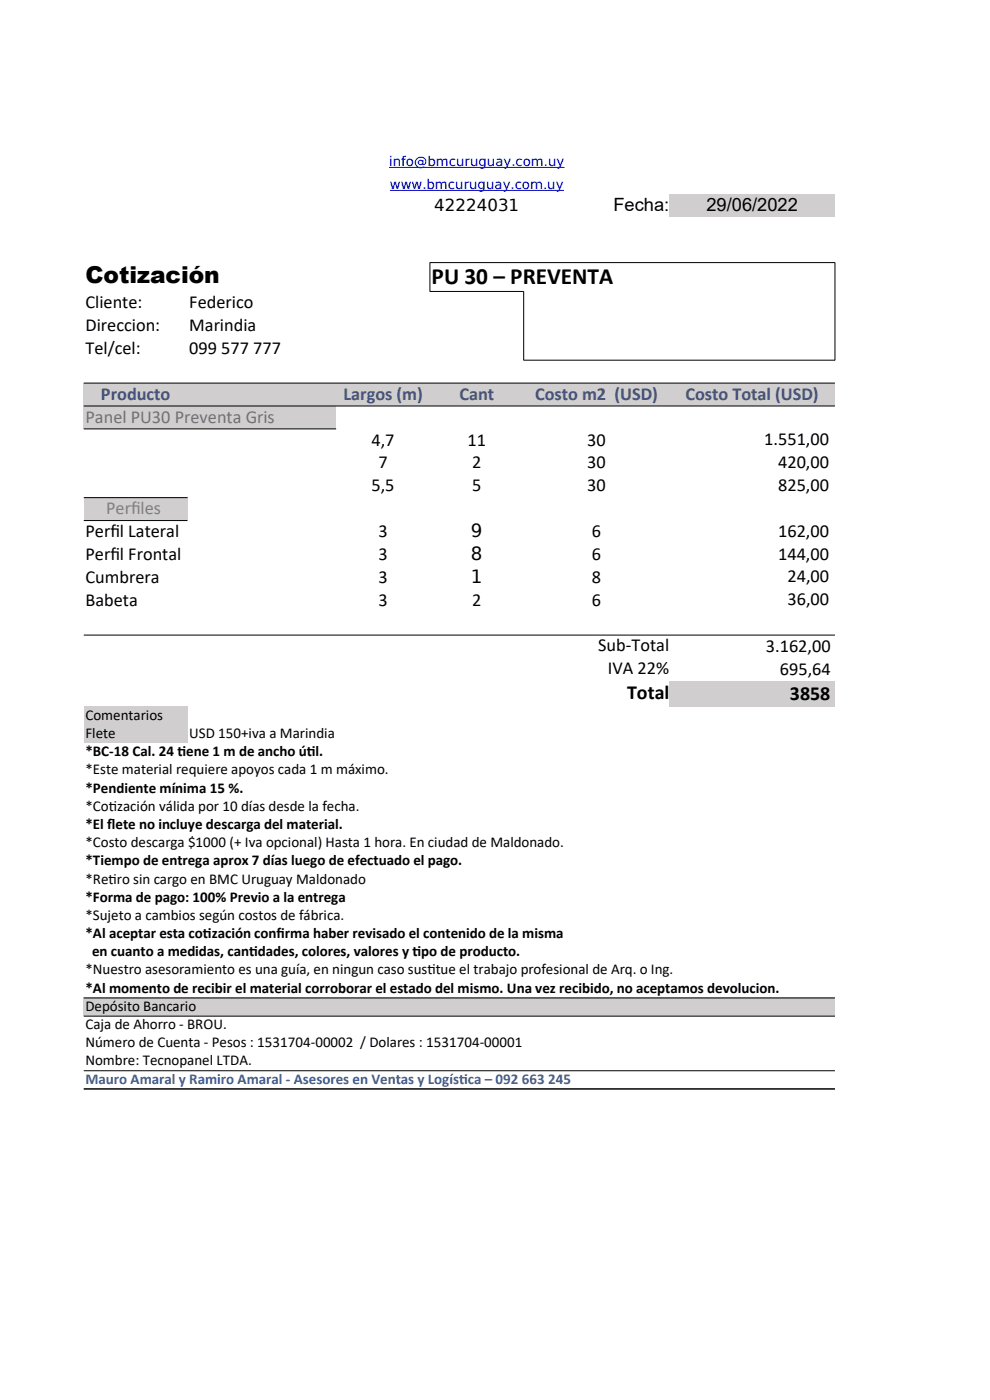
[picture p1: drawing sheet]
<svg xmlns="http://www.w3.org/2000/svg" width="210mm" height="297mm" viewBox="0 0 210 297" stroke-linecap="round" stroke-linejoin="round" font-family="sans-serif">
<defs><g id="words">
<g font-size="4.9">
<text x="18.1" y="60">Cotización</text>
<text x="91.6" y="60.3">PU 30 – PREVENTA</text>
</g>
<g font-size="4.2">
<text x="133" y="148.3">Total</text>
<text x="167.6" y="148.6">3858</text>
</g>
<g font-size="3.9">
<text x="130.1" y="44.8">Fecha:</text>
<text x="149.9" y="44.8">29/06/2022</text>
<text x="18.1" y="65.4">Cliente:</text>
<text x="40.1" y="65.4">Federico</text>
<text x="18.1" y="70.2">Direccion:</text>
<text x="40.1" y="70.2">Marindia</text>
<text x="18.1" y="75.1">Tel/cel:</text>
<text x="40.1" y="75.1">099 577 777</text>
<text x="78.8" y="94.5">4,7</text>
<text x="99.2" y="94.5">11</text>
<text x="124.6" y="94.5">30</text>
<text x="162.1" y="94.4">1.551,00</text>
<text x="80.3" y="99.4">7</text>
<text x="100.2" y="99.4">2</text>
<text x="124.6" y="99.4">30</text>
<text x="165.1" y="99.3">420,00</text>
<text x="78.8" y="104.3">5,5</text>
<text x="100.2" y="104.3">5</text>
<text x="124.6" y="104.3">30</text>
<text x="165.1" y="104.1">825,00</text>
<text x="18.1" y="114">Perf</text>
<text x="23.4" y="114">il Lateral</text>
<text x="80.3" y="114">3</text>
<text x="125.6" y="114">6</text>
<text x="165.1" y="113.8">162,00</text>
<text x="18.1" y="118.8">Perf</text>
<text x="23.4" y="118.8">il Frontal</text>
<text x="80.3" y="118.8">3</text>
<text x="99.9" y="114">9</text>
<text x="99.9" y="118.9">8</text>
<text x="125.6" y="118.8">6</text>
<text x="165.1" y="118.7">144,00</text>
<text x="18.1" y="123.7">Cumbrera</text>
<text x="80.3" y="123.7">3</text>
<text x="99.9" y="123.8">1</text>
<text x="125.6" y="123.7">8</text>
<text x="167" y="123.5">24,00</text>
<text x="18.1" y="128.6">Babeta</text>
<text x="80.3" y="128.6">3</text>
<text x="100.2" y="128.6">2</text>
<text x="125.6" y="128.6">6</text>
<text x="167" y="128.4">36,00</text>
<text x="126.9" y="138.2">Sub-Total</text>
<text x="128.9" y="143">IVA 22%</text>
<text x="162.4" y="138.3">3.162,00</text>
<text x="165.4" y="143.1">695,64</text>
</g>
<text font-size="3.9" fill="#757171" x="18.1" y="89.7">Panel PU30 Preventa Gris</text>
<g font-size="3.9" fill="#44546a">
<text x="21.4" y="84.8">Producto</text>
<text x="72.9" y="84.8">Largos (m)</text>
<text x="97.5" y="84.8">Cant</text>
<text x="113.5" y="84.8">Costo m2 (USD)</text>
<text x="145.4" y="84.8">Costo Total (USD)</text>
</g>
<g font-size="3.9" fill="#808080">
<text x="22.5" y="109.1">Perf</text>
<text x="27.8" y="109.1">iles</text>
</g>
<text font-size="3.5" x="92.1" y="44.8">42224031</text>
<g font-size="3.2">
<text x="18.1" y="152.7">Comentarios</text>
<text x="18.1" y="156.5">Flete</text>
<text x="18.1" y="160.4">*BC-18 Cal. 24 t</text>
<text x="37.6" y="160.4">iene 1 m de ancho út</text>
<text x="40.1" y="156.5">USD 150+iva a Marindia</text>
<text x="65.1" y="160.4">il.</text>
<text x="18.1" y="164.3">*Este material requiere apoyos cada 1 m máximo.</text>
<text x="18.1" y="168.1">*Pendiente mínima 15 %.</text>
<text x="18.1" y="172">*Cot</text>
<text x="23.1" y="172">ización válida por 10 días desde la fecha.</text>
<text x="18.1" y="175.8">*El f</text>
<text x="18.1" y="179.7">*Costo descarga $1000 (+ Iva opcional) Hasta 1 hora. En ciudad de Maldonado.</text>
<text x="22.8" y="175.8">lete no incluye descarga del material.</text>
<text x="18.1" y="183.6">*Tiempo de entrega aprox 7 días luego de efectuado el pago.</text>
<text x="18.1" y="187.4">*Ret</text>
<text x="18.1" y="191.3">*Forma de pago: 100% Previo a la entrega</text>
<text x="23" y="187.4">iro sin cargo en BMC Uruguay Maldonado</text>
<text x="18.1" y="195.2">*Sujeto a cambios según costos de fábrica.</text>
<text x="18.1" y="199">*Al aceptar esta cot</text>
<text x="19.5" y="202.9">en cuanto a medidas, cant</text>
<text x="43" y="199">ización conf</text>
<text x="52.8" y="202.9">idades, colores, valores y t</text>
<text x="58.7" y="199">irma haber revisado el contenido de la misma</text>
<text x="87.5" y="202.9">ipo de producto.</text>
<text x="18.1" y="206.7">*Nuestro asesoramiento es una guía, en ningun caso sust</text>
<text x="90.7" y="206.7">itue el trabajo profesional de Arq. o Ing.</text>
<text x="18.1" y="210.6">*Al momento de recibir el material corroborar el estado del mismo. Una vez recibido, no aceptamos devolucion.</text>
<text x="18.1" y="214.5">Depósito Bancario</text>
<text x="18.1" y="218.3">Caja de Ahorro - BROU.</text>
<text x="18.1" y="222.1">Número de Cuenta - Pesos : 1531704-00002 / Dolares : 1531704-00001</text>
<text x="18.1" y="226">Nombre: Tecnopanel LTDA.</text>
</g>
<g font-size="3.2" fill="#3465a4">
<text x="18.1" y="229.9">Mauro Amaral y Ramiro Amaral - Asesores en Ventas y Logíst</text>
<text x="97.4" y="229.9">ica – 092 663 245</text>
</g>
<g font-size="2.8" fill="#00f">
<text x="82.5" y="35.2">info@bmcuruguay.com.uy</text>
<text x="82.7" y="40.1">www.bmcuruguay.com.uy</text>
</g>
</g></defs>
<g fill="#d0cece">
<path d="M142 41.1h35.1v4.9h-35.1z" fill-rule="evenodd"/>
<path d="M17.8 81.2h159.3v4.9h-159.3z" fill-rule="evenodd"/>
<path d="M17.8 86.1h53.5v4.9h-53.5z" fill-rule="evenodd"/>
<path d="M17.8 105.5h22v4.9h-22z" fill-rule="evenodd"/>
<path d="M142 144.4h35.1v5.5h-35.1z" fill-rule="evenodd"/>
<path d="M17.8 149.9h22v7.8h-22z" fill-rule="evenodd"/>
<path d="M17.8 211.7h159.3v3.9h-159.3z" fill-rule="evenodd"/>
</g>
<g fill="none" stroke="#000" stroke-width=".21">
<path d="M91.2 55.7h85.9v20.7h-66M91.2 55.7v6.2M91.2 61.8h19.9v14.6M17.8 81.3h159.3M17.8 86.1h159.3M17.8 91h53.5M17.8 105.6h22M17.8 110.4h22M17.8 134.7h159.3M17.8 211.7h159.3M17.8 215.6h159.3M17.8 227.2h159.3"/>
<path d="M17.8 231h159.3"/>
</g>
<path d="M82.5 35.5h37.3M82.7 40.4h36.9" fill="none" stroke="#00f" stroke-width=".21"/>
<use href="#words"/>
</svg>
